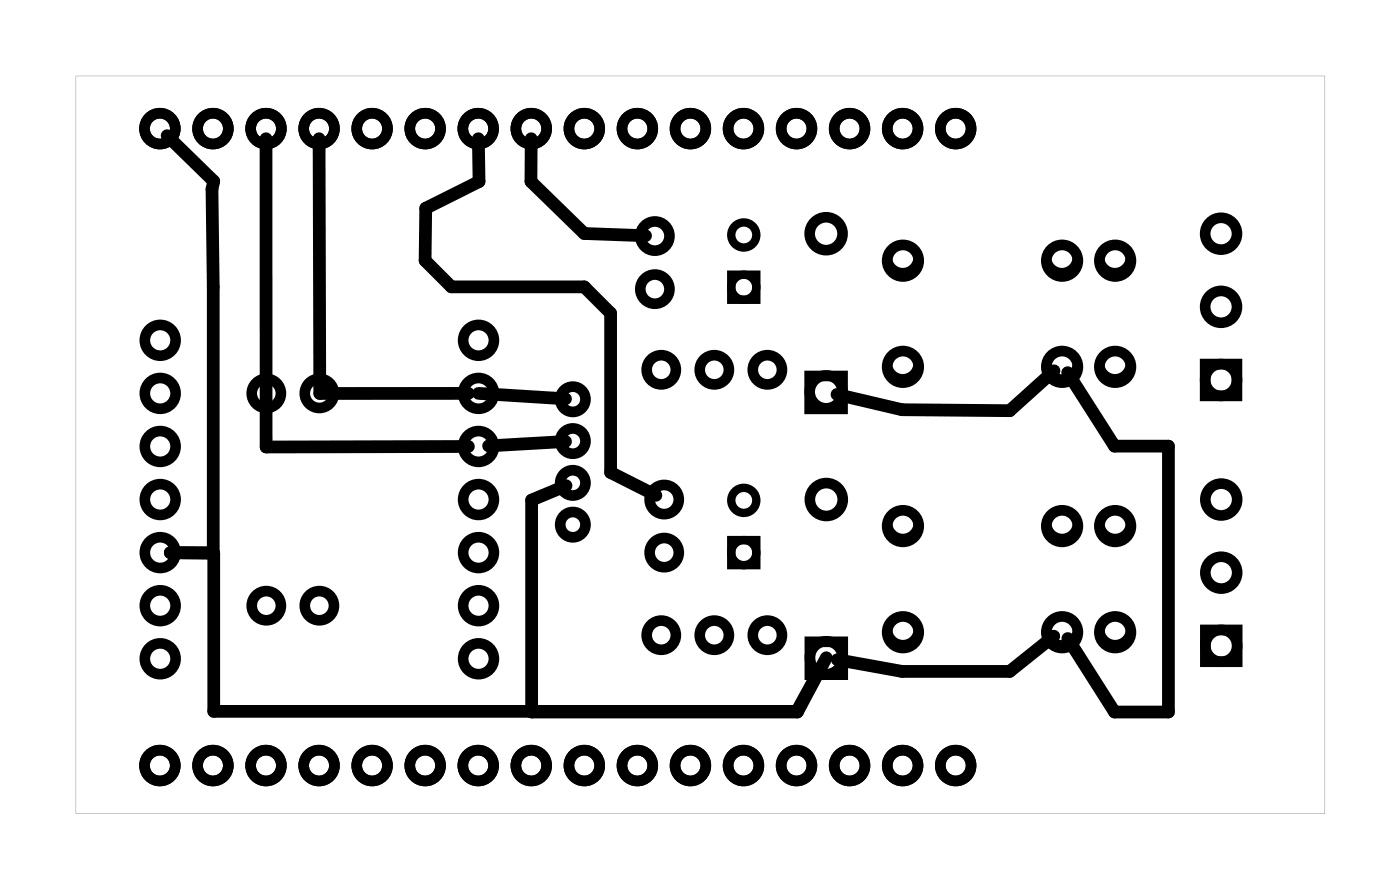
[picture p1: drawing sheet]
<svg xmlns="http://www.w3.org/2000/svg" width="67mm" height="43mm" viewBox="0 0 67 43" stroke-linecap="round" stroke-linejoin="round" font-family="sans-serif">
<path d="M3.6 3.6v35.3h59.8v-35.3zM3.6 3.6h59.8v35.3h-59.8z" fill="#000"/>
<g fill="none" stroke="#000" stroke-width=".51">
<path d="M38.8 18h1.5v1.6h-1.5zM57.7 17.4h1.5v1.5h-1.5zM38.8 30.7h1.5v1.6h-1.5zM57.7 30.1h1.5v1.6h-1.5z"/>
<circle cx="7.7" cy="6.2" r=".74"/>
<circle cx="7.7" cy="16.3" r=".74"/>
<circle cx="7.7" cy="18.8" r=".74"/>
<circle cx="10.2" cy="6.2" r=".74"/>
<circle cx="12.7" cy="6.2" r=".74"/>
<circle cx="12.8" cy="18.8" r=".7"/>
<circle cx="15.3" cy="6.2" r=".74"/>
<circle cx="15.3" cy="18.8" r=".7"/>
<circle cx="17.8" cy="6.2" r=".74"/>
<circle cx="20.4" cy="6.2" r=".74"/>
<circle cx="22.9" cy="6.2" r=".74"/>
<circle cx="22.9" cy="16.3" r=".74"/>
<circle cx="22.9" cy="18.8" r=".74"/>
<circle cx="25.4" cy="6.2" r=".74"/>
<circle cx="27.4" cy="19.1" r=".61"/>
<circle cx="28" cy="6.2" r=".74"/>
<circle cx="30.5" cy="6.2" r=".74"/>
<circle cx="31.4" cy="13.8" r=".7"/>
<circle cx="31.4" cy="11.3" r=".7"/>
<circle cx="31.7" cy="17.7" r=".7"/>
<circle cx="33.1" cy="6.2" r=".74"/>
<circle cx="34.2" cy="17.7" r=".7"/>
<circle cx="35.6" cy="6.2" r=".74"/>
<circle cx="36.7" cy="17.7" r=".7"/>
<circle cx="38.1" cy="6.2" r=".74"/>
<circle cx="39.6" cy="18.8" r=".79"/>
<circle cx="39.6" cy="11.2" r=".79"/>
<circle cx="40.7" cy="6.2" r=".74"/>
<circle cx="43.2" cy="6.2" r=".74"/>
<circle cx="43.2" cy="12.5" r=".76"/>
<circle cx="43.2" cy="17.6" r=".76"/>
<circle cx="45.8" cy="6.2" r=".74"/>
<circle cx="50.9" cy="17.6" r=".76"/>
<circle cx="50.9" cy="12.5" r=".76"/>
<circle cx="53.4" cy="12.5" r=".76"/>
<circle cx="53.4" cy="17.6" r=".76"/>
<circle cx="58.5" cy="14.7" r=".76"/>
<circle cx="58.5" cy="18.2" r=".76"/>
<circle cx="58.5" cy="11.2" r=".76"/>
<circle cx="7.7" cy="36.6" r=".74"/>
<circle cx="7.7" cy="31.5" r=".74"/>
<circle cx="7.7" cy="26.4" r=".74"/>
<circle cx="7.7" cy="29" r=".74"/>
<circle cx="7.7" cy="23.9" r=".74"/>
<circle cx="7.7" cy="21.4" r=".74"/>
<circle cx="10.2" cy="36.6" r=".74"/>
<circle cx="12.7" cy="36.6" r=".74"/>
<circle cx="12.8" cy="29" r=".7"/>
<circle cx="15.3" cy="36.6" r=".74"/>
<circle cx="15.3" cy="29" r=".7"/>
<circle cx="17.8" cy="36.6" r=".74"/>
<circle cx="20.4" cy="36.6" r=".74"/>
<circle cx="22.9" cy="36.6" r=".74"/>
<circle cx="22.9" cy="26.4" r=".74"/>
<circle cx="22.9" cy="31.5" r=".74"/>
<circle cx="22.9" cy="29" r=".74"/>
<circle cx="22.9" cy="23.9" r=".74"/>
<circle cx="22.9" cy="21.4" r=".74"/>
<circle cx="25.4" cy="36.6" r=".74"/>
<circle cx="27.4" cy="23.1" r=".61"/>
<circle cx="27.4" cy="21.1" r=".61"/>
<circle cx="27.4" cy="25.1" r=".61"/>
<circle cx="28" cy="36.6" r=".74"/>
<circle cx="30.5" cy="36.6" r=".74"/>
<circle cx="31.7" cy="30.4" r=".7"/>
<circle cx="31.8" cy="26.4" r=".7"/>
<circle cx="31.8" cy="23.9" r=".7"/>
<circle cx="33.1" cy="36.6" r=".74"/>
<circle cx="34.2" cy="30.4" r=".7"/>
<circle cx="35.6" cy="36.6" r=".74"/>
<circle cx="36.7" cy="30.4" r=".7"/>
<circle cx="38.1" cy="36.6" r=".74"/>
<circle cx="39.6" cy="31.5" r=".79"/>
<circle cx="39.6" cy="23.9" r=".79"/>
<circle cx="40.7" cy="36.6" r=".74"/>
<circle cx="43.2" cy="36.6" r=".74"/>
<circle cx="43.2" cy="30.3" r=".76"/>
<circle cx="43.2" cy="25.2" r=".76"/>
<circle cx="45.8" cy="36.6" r=".74"/>
<circle cx="50.9" cy="25.2" r=".76"/>
<circle cx="50.9" cy="30.3" r=".76"/>
<circle cx="53.4" cy="30.3" r=".76"/>
<circle cx="53.4" cy="25.2" r=".76"/>
<circle cx="58.5" cy="27.4" r=".76"/>
<circle cx="58.5" cy="30.9" r=".76"/>
<circle cx="58.5" cy="23.9" r=".76"/>
</g>
<g fill="none" stroke="#000" stroke-width=".4">
<path d="M35 13.1h1.2v1.2h-1.2zM35 25.8h1.2v1.2h-1.2z"/>
<circle cx="35.6" cy="11.2" r=".6"/>
<circle cx="35.6" cy="13.7" r=".6"/>
<circle cx="35.6" cy="23.9" r=".6"/>
<circle cx="35.6" cy="26.4" r=".6"/>
</g>
<g fill="none" stroke="#000" stroke-width=".25">
<circle cx="43.2" cy="17.4" r=".64"/>
<circle cx="43.2" cy="12.3" r=".64"/>
<circle cx="50.8" cy="12.3" r=".64"/>
<circle cx="50.8" cy="17.4" r=".64"/>
<circle cx="53.4" cy="17.4" r=".64"/>
<circle cx="53.4" cy="12.3" r=".64"/>
<circle cx="43.2" cy="30.1" r=".64"/>
<circle cx="43.2" cy="25" r=".64"/>
<circle cx="50.9" cy="25" r=".64"/>
<circle cx="50.9" cy="30.1" r=".64"/>
<circle cx="53.4" cy="30.1" r=".64"/>
<circle cx="53.4" cy="25" r=".64"/>
</g>
<path d="M8 6.5l2.2 2.2-.1 .3 .1 17.5h-2h2v7.5h27.9l1.2-2.1M12.7 6.6v14.8h9.7M15.3 6.6v12.2h7.1M22.9 6.6v2.1l-2.5 1.3v2.5l1.2 1.2h6.4l1.2 1.3v7.6l2.2 1.1M22.9 18.8l4.2 .3M25.4 6.6v2.1l2.6 2.5 2.9 .1M50.5 17.7l-2.2 2-5.1-.1-3.1-.7M51.1 17.8l2.3 3.6h2.5v12.7h-2.5l-2.3-3.5M27.1 21.1l-3.7 .2M27.1 23.2l-1.6 .7v10.2h12.7l1.4-2.6M50.5 30.4l-2.2 1.7h-5.1l-3.1-.5" fill="none" stroke="#000" stroke-width=".61"/>
</svg>
